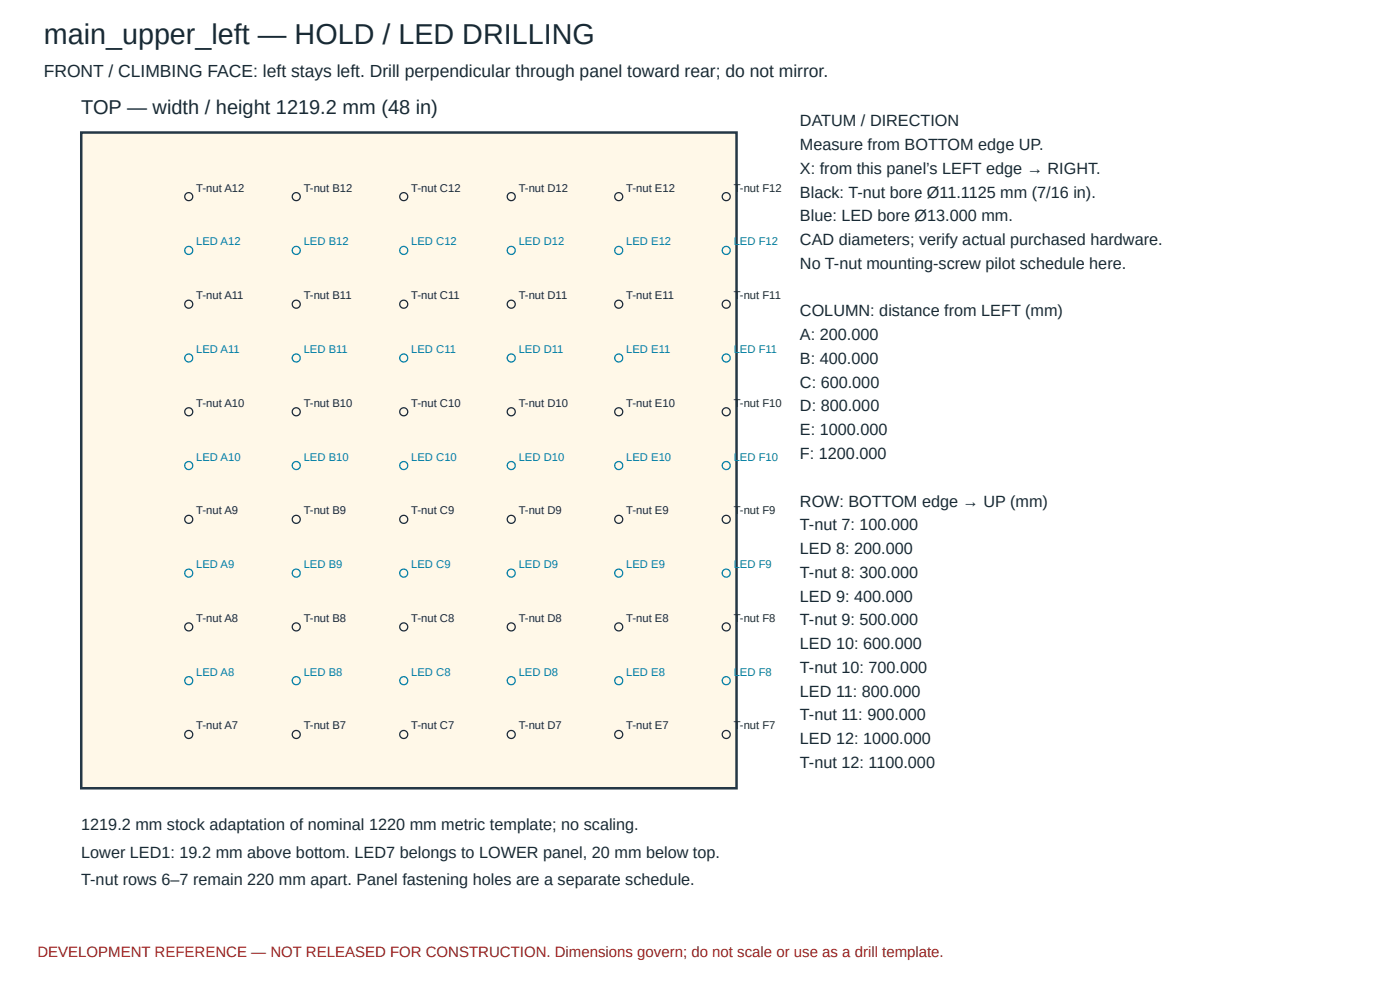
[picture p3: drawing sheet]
<svg xmlns="http://www.w3.org/2000/svg" width="297mm" height="210mm" viewBox="0 0 297 210" stroke-linecap="round" stroke-linejoin="round" font-family="sans-serif">
<defs><g id="words">
<text font-size="6.1" fill="#182a35" x="9.3" y="9.3">main_upper_left — HOLD / LED DRILLING</text>
<text font-size="4.2" fill="#182a35" x="17.2" y="24.1">TOP — width / height 1219.2 mm (48 in)</text>
<text font-size="3.7" fill="#182a35" x="9.3" y="16.4">FRONT / CLIMBING FACE: left stays left. Drill perpendicular through panel toward rear; do not mirror.</text>
<g font-size="3.4" fill="#182a35">
<text x="169.7" y="26.8">DATUM / DIRECTION</text>
<text x="169.7" y="31.8">Measure from BOTTOM edge UP.</text>
<text x="169.7" y="36.8">X: from this panel’s LEFT edge → RIGHT.</text>
<text x="169.7" y="41.9">Black: T-nut bore Ø11.1125 mm (7/16 in).</text>
<text x="169.7" y="46.9">Blue: LED bore Ø13.000 mm.</text>
<text x="169.7" y="52">CAD diameters; verify actual purchased hardware.</text>
<text x="169.7" y="57">No T-nut mounting-screw pilot schedule here.</text>
<text x="169.7" y="67.1">COLUMN: distance from LEFT (mm)</text>
<text x="169.7" y="72.1">A: 200.000</text>
<text x="169.7" y="77.2">B: 400.000</text>
<text x="169.7" y="82.2">C: 600.000</text>
<text x="169.7" y="87.2">D: 800.000</text>
<text x="169.7" y="92.3">E: 1000.000</text>
<text x="169.7" y="97.3">F: 1200.000</text>
<text x="169.7" y="107.4">ROW: BOTTOM edge → UP (mm)</text>
<text x="169.7" y="112.4">T-nut 7: 100.000</text>
<text x="169.7" y="117.5">LED 8: 200.000</text>
<text x="169.7" y="122.5">T-nut 8: 300.000</text>
<text x="169.7" y="127.5">LED 9: 400.000</text>
<text x="169.7" y="132.6">T-nut 9: 500.000</text>
<text x="169.7" y="137.6">LED 10: 600.000</text>
<text x="169.7" y="142.7">T-nut 10: 700.000</text>
<text x="169.7" y="147.7">LED 11: 800.000</text>
<text x="169.7" y="152.7">T-nut 11: 900.000</text>
<text x="169.7" y="157.8">LED 12: 1000.000</text>
<text x="169.7" y="162.8">T-nut 12: 1100.000</text>
<text x="17.2" y="176.1">1219.2 mm stock adaptation of nominal 1220 mm metric template; no scaling.</text>
<text x="17.2" y="181.9">Lower LED1: 19.2 mm above bottom. LED7 belongs to LOWER panel, 20 mm below top.</text>
<text x="17.2" y="187.7">T-nut rows 6–7 remain 220 mm apart. Panel fastening holes are a separate schedule.</text>
</g>
<text font-size="3.2" fill="#a02020" x="8" y="202.8">DEVELOPMENT REFERENCE — NOT RELEASED FOR CONSTRUCTION. Dimensions govern; do not scale or use as a drill template.</text>
<g font-size="2.4" fill="#202830">
<text x="41.6" y="40.6">T-nut A12</text>
<text x="64.4" y="40.6">T-nut B12</text>
<text x="87.2" y="40.6">T-nut C12</text>
<text x="110" y="40.6">T-nut D12</text>
<text x="132.9" y="40.6">T-nut E12</text>
<text x="155.7" y="40.6">T-nut F12</text>
<text x="41.6" y="63.4">T-nut A11</text>
<text x="64.4" y="63.4">T-nut B11</text>
<text x="87.2" y="63.4">T-nut C11</text>
<text x="110" y="63.4">T-nut D11</text>
<text x="132.9" y="63.4">T-nut E11</text>
<text x="155.7" y="63.4">T-nut F11</text>
<text x="41.6" y="86.2">T-nut A10</text>
<text x="64.4" y="86.2">T-nut B10</text>
<text x="87.2" y="86.2">T-nut C10</text>
<text x="110" y="86.2">T-nut D10</text>
<text x="132.9" y="86.2">T-nut E10</text>
<text x="155.7" y="86.2">T-nut F10</text>
<text x="41.6" y="109">T-nut A9</text>
<text x="64.4" y="109">T-nut B9</text>
<text x="87.2" y="109">T-nut C9</text>
<text x="110" y="109">T-nut D9</text>
<text x="132.9" y="109">T-nut E9</text>
<text x="155.7" y="109">T-nut F9</text>
<text x="41.6" y="131.8">T-nut A8</text>
<text x="64.4" y="131.8">T-nut B8</text>
<text x="87.2" y="131.8">T-nut C8</text>
<text x="110" y="131.8">T-nut D8</text>
<text x="132.9" y="131.8">T-nut E8</text>
<text x="155.7" y="131.8">T-nut F8</text>
<text x="41.6" y="154.7">T-nut A7</text>
<text x="64.4" y="154.7">T-nut B7</text>
<text x="87.2" y="154.7">T-nut C7</text>
<text x="110" y="154.7">T-nut D7</text>
<text x="132.9" y="154.7">T-nut E7</text>
<text x="155.7" y="154.7">T-nut F7</text>
</g>
<g font-size="2.4" fill="#007fa5">
<text x="41.6" y="52">LED A12</text>
<text x="64.4" y="52">LED B12</text>
<text x="87.2" y="52">LED C12</text>
<text x="110" y="52">LED D12</text>
<text x="132.9" y="52">LED E12</text>
<text x="155.7" y="52">LED F12</text>
<text x="41.6" y="74.8">LED A11</text>
<text x="64.4" y="74.8">LED B11</text>
<text x="87.2" y="74.8">LED C11</text>
<text x="110" y="74.8">LED D11</text>
<text x="132.9" y="74.8">LED E11</text>
<text x="155.7" y="74.8">LED F11</text>
<text x="41.6" y="97.6">LED A10</text>
<text x="64.4" y="97.6">LED B10</text>
<text x="87.2" y="97.6">LED C10</text>
<text x="110" y="97.6">LED D10</text>
<text x="132.9" y="97.6">LED E10</text>
<text x="155.7" y="97.6">LED F10</text>
<text x="41.6" y="120.4">LED A9</text>
<text x="64.4" y="120.4">LED B9</text>
<text x="87.2" y="120.4">LED C9</text>
<text x="110" y="120.4">LED D9</text>
<text x="132.9" y="120.4">LED E9</text>
<text x="155.7" y="120.4">LED F9</text>
<text x="41.6" y="143.2">LED A8</text>
<text x="64.4" y="143.2">LED B8</text>
<text x="87.2" y="143.2">LED C8</text>
<text x="110" y="143.2">LED D8</text>
<text x="132.9" y="143.2">LED E8</text>
<text x="155.7" y="143.2">LED F8</text>
</g>
</g></defs>
<path d="M17.2 28.1h139.1v139h-139.1z" fill="#fff8e8"/>
<path d="M17.2 28.1h139.1v139h-139.1z" fill="none" stroke="#243745" stroke-width=".53"/>
<g fill="none" stroke="#202830" stroke-width=".27">
<circle cx="40" cy="41.7" r=".85"/>
<circle cx="62.8" cy="41.7" r=".85"/>
<circle cx="85.7" cy="41.7" r=".85"/>
<circle cx="108.5" cy="41.7" r=".85"/>
<circle cx="131.3" cy="41.7" r=".85"/>
<circle cx="154.1" cy="41.7" r=".85"/>
<circle cx="40" cy="64.5" r=".85"/>
<circle cx="62.8" cy="64.5" r=".85"/>
<circle cx="85.7" cy="64.5" r=".85"/>
<circle cx="108.5" cy="64.5" r=".85"/>
<circle cx="131.3" cy="64.5" r=".85"/>
<circle cx="154.1" cy="64.5" r=".85"/>
<circle cx="40" cy="87.3" r=".85"/>
<circle cx="62.8" cy="87.3" r=".85"/>
<circle cx="85.7" cy="87.3" r=".85"/>
<circle cx="108.5" cy="87.3" r=".85"/>
<circle cx="131.3" cy="87.3" r=".85"/>
<circle cx="154.1" cy="87.3" r=".85"/>
<circle cx="40" cy="110.1" r=".85"/>
<circle cx="62.8" cy="110.1" r=".85"/>
<circle cx="85.7" cy="110.1" r=".85"/>
<circle cx="108.5" cy="110.1" r=".85"/>
<circle cx="131.3" cy="110.1" r=".85"/>
<circle cx="154.1" cy="110.1" r=".85"/>
<circle cx="40" cy="132.9" r=".85"/>
<circle cx="62.8" cy="132.9" r=".85"/>
<circle cx="85.7" cy="132.9" r=".85"/>
<circle cx="108.5" cy="132.9" r=".85"/>
<circle cx="131.3" cy="132.9" r=".85"/>
<circle cx="154.1" cy="132.9" r=".85"/>
<circle cx="40" cy="155.7" r=".85"/>
<circle cx="62.8" cy="155.7" r=".85"/>
<circle cx="85.7" cy="155.7" r=".85"/>
<circle cx="108.5" cy="155.7" r=".85"/>
<circle cx="131.3" cy="155.7" r=".85"/>
<circle cx="154.1" cy="155.7" r=".85"/>
</g>
<g fill="none" stroke="#007fa5" stroke-width=".27">
<circle cx="40" cy="53.1" r=".85"/>
<circle cx="62.8" cy="53.1" r=".85"/>
<circle cx="85.7" cy="53.1" r=".85"/>
<circle cx="108.5" cy="53.1" r=".85"/>
<circle cx="131.3" cy="53.1" r=".85"/>
<circle cx="154.1" cy="53.1" r=".85"/>
<circle cx="40" cy="75.9" r=".85"/>
<circle cx="62.8" cy="75.9" r=".85"/>
<circle cx="85.7" cy="75.9" r=".85"/>
<circle cx="108.5" cy="75.9" r=".85"/>
<circle cx="131.3" cy="75.9" r=".85"/>
<circle cx="154.1" cy="75.9" r=".85"/>
<circle cx="40" cy="98.7" r=".85"/>
<circle cx="62.8" cy="98.7" r=".85"/>
<circle cx="85.7" cy="98.7" r=".85"/>
<circle cx="108.5" cy="98.7" r=".85"/>
<circle cx="131.3" cy="98.7" r=".85"/>
<circle cx="154.1" cy="98.7" r=".85"/>
<circle cx="40" cy="121.5" r=".85"/>
<circle cx="62.8" cy="121.5" r=".85"/>
<circle cx="85.7" cy="121.5" r=".85"/>
<circle cx="108.5" cy="121.5" r=".85"/>
<circle cx="131.3" cy="121.5" r=".85"/>
<circle cx="154.1" cy="121.5" r=".85"/>
<circle cx="40" cy="144.3" r=".85"/>
<circle cx="62.8" cy="144.3" r=".85"/>
<circle cx="85.7" cy="144.3" r=".85"/>
<circle cx="108.5" cy="144.3" r=".85"/>
<circle cx="131.3" cy="144.3" r=".85"/>
<circle cx="154.1" cy="144.3" r=".85"/>
</g>
<use href="#words"/>
</svg>
